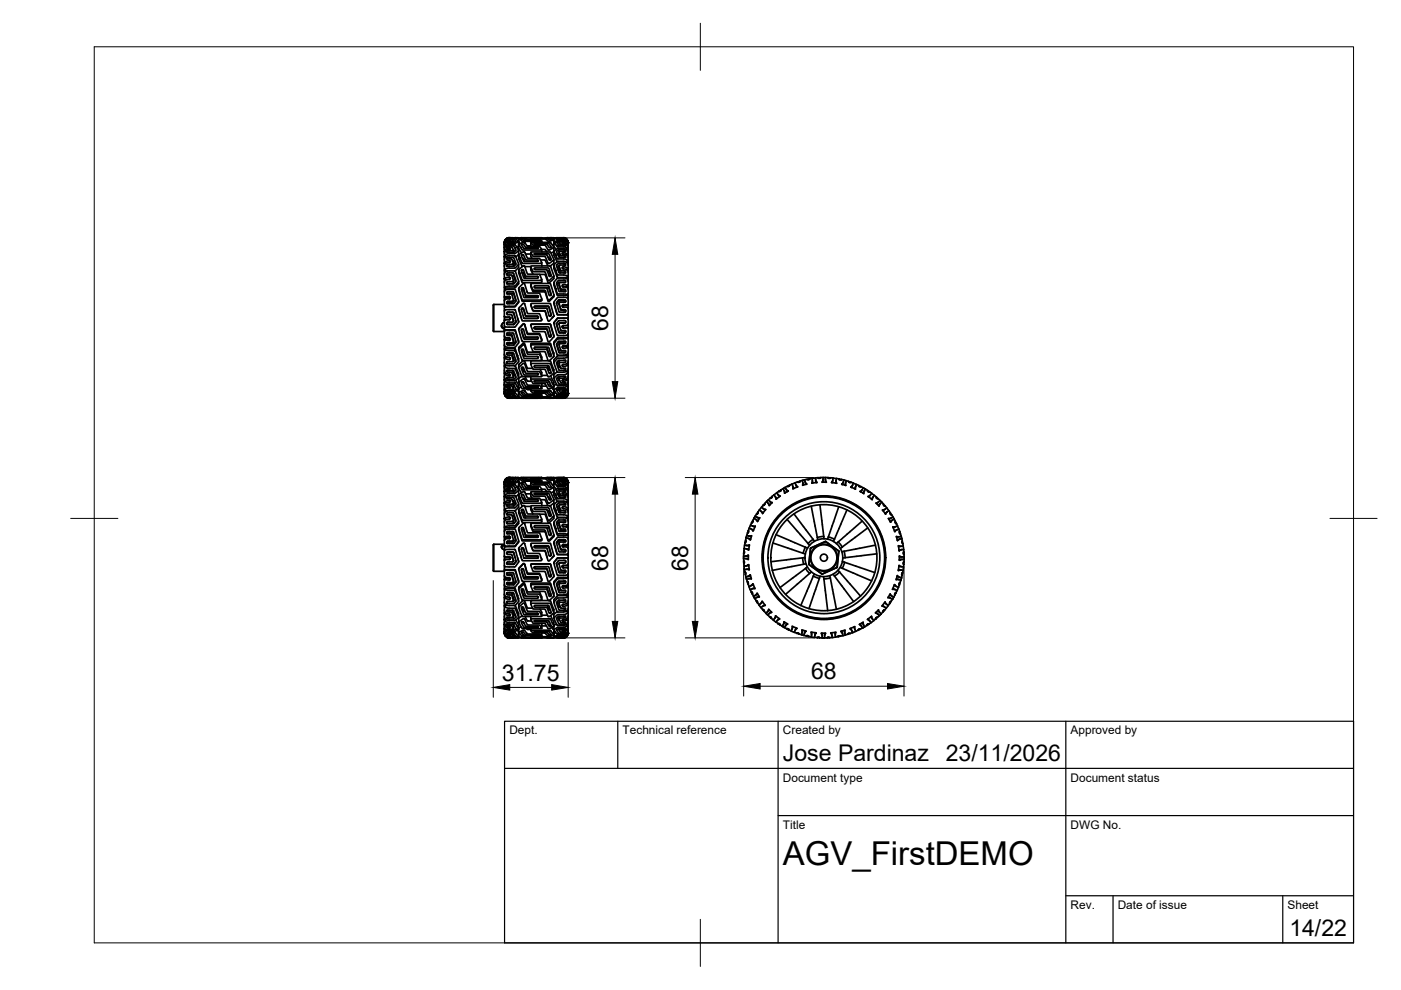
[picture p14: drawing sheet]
<svg xmlns="http://www.w3.org/2000/svg" width="297mm" height="210mm" viewBox="0 0 297 210" stroke-linecap="round" stroke-linejoin="round" font-family="sans-serif">
<defs><g id="words">
<text font-size="7" x="166" y="183.4">AGV_FirstDEMO</text>
<g font-size="4.9">
<text x="128.9" y="70.1" transform="rotate(-90 128.9 70.1)">68</text>
<text x="128.9" y="121" transform="rotate(-90 128.9 121)">68</text>
<text x="145.9" y="121" transform="rotate(-90 145.9 121)">68</text>
<text x="106.4" y="144.3">31.75</text>
<text x="172" y="144">68</text>
<text x="166" y="161.4">Jose Pardinaz</text>
<text x="200.5" y="161.4">23/11/2026</text>
<text x="273.4" y="198.6">14/22</text>
</g>
<g font-size="2.5">
<text x="108" y="155.7">Dept.</text>
<text x="132" y="155.7">Technical reference</text>
<text x="166" y="155.7">Created by</text>
<text x="227" y="155.7">Approved by</text>
<text x="166" y="165.7">Document type</text>
<text x="227" y="165.7">Document status</text>
<text x="166" y="175.7">Title</text>
<text x="227" y="175.7">DWG No.</text>
<text x="227" y="192.7">Rev.</text>
<text x="237" y="192.7">Date of issue</text>
<text x="273" y="192.7">Sheet</text>
</g>
</g></defs>
<!-- layer: Visible -->
<g fill="#000">
<circle cx="106.9" cy="51.4" r=".18"/>
<circle cx="109.1" cy="52.5" r=".18"/>
<circle cx="110" cy="51.4" r=".18"/>
<circle cx="110.2" cy="57.9" r=".18"/>
<circle cx="110.2" cy="54.7" r=".18"/>
<circle cx="110.3" cy="54.8" r=".18"/>
<circle cx="110.4" cy="52.5" r=".18"/>
<circle cx="110.6" cy="57.3" r=".18"/>
<circle cx="117.4" cy="51.4" r=".18"/>
<circle cx="117.6" cy="51.5" r=".18"/>
<circle cx="117.7" cy="53.9" r=".18"/>
<circle cx="117.7" cy="50.6" r=".18"/>
<circle cx="117.8" cy="54.1" r=".18"/>
<circle cx="117.8" cy="57.3" r=".18"/>
<circle cx="118" cy="52" r=".18"/>
<circle cx="120.5" cy="51.5" r=".18"/>
<circle cx="108.2" cy="67.4" r=".18"/>
<circle cx="108.8" cy="63.8" r=".18"/>
<circle cx="109.6" cy="75.4" r=".18"/>
<circle cx="109.6" cy="79" r=".18"/>
<circle cx="117.2" cy="78.5" r=".18"/>
<circle cx="117.2" cy="74.8" r=".18"/>
<circle cx="117.8" cy="61.2" r=".18"/>
<circle cx="119.2" cy="69.2" r=".18"/>
<circle cx="106.9" cy="83.4" r=".18"/>
<circle cx="109.4" cy="82.5" r=".18"/>
<circle cx="109.6" cy="81.9" r=".18"/>
<circle cx="116.2" cy="84.4" r=".18"/>
<circle cx="116.2" cy="81.6" r=".18"/>
<circle cx="116.9" cy="84.3" r=".18"/>
<circle cx="117.1" cy="81.3" r=".18"/>
<circle cx="117.1" cy="83.3" r=".18"/>
<circle cx="117.4" cy="83.4" r=".18"/>
<circle cx="120.5" cy="83.4" r=".18"/>
<circle cx="106.9" cy="102.2" r=".18"/>
<circle cx="108.2" cy="118.2" r=".18"/>
<circle cx="108.8" cy="114.6" r=".18"/>
<circle cx="109.1" cy="103.4" r=".18"/>
<circle cx="110" cy="102.3" r=".18"/>
<circle cx="110.2" cy="108.8" r=".18"/>
<circle cx="110.2" cy="105.5" r=".18"/>
<circle cx="110.3" cy="105.6" r=".18"/>
<circle cx="110.4" cy="103.3" r=".18"/>
<circle cx="110.6" cy="108.2" r=".18"/>
<circle cx="117.4" cy="102.2" r=".18"/>
<circle cx="117.4" cy="102.3" r=".18"/>
<circle cx="117.6" cy="102.3" r=".18"/>
<circle cx="117.7" cy="104.7" r=".18"/>
<circle cx="117.7" cy="101.4" r=".18"/>
<circle cx="117.8" cy="105" r=".18"/>
<circle cx="117.8" cy="108.2" r=".18"/>
<circle cx="117.8" cy="112.1" r=".18"/>
<circle cx="118" cy="102.9" r=".18"/>
<circle cx="120.5" cy="102.3" r=".18"/>
<circle cx="106.9" cy="134.3" r=".18"/>
<circle cx="109.4" cy="133.4" r=".18"/>
<circle cx="109.6" cy="129.9" r=".18"/>
<circle cx="109.6" cy="126.3" r=".18"/>
<circle cx="109.6" cy="132.7" r=".18"/>
<circle cx="116.2" cy="135.2" r=".18"/>
<circle cx="116.2" cy="132.4" r=".18"/>
<circle cx="116.9" cy="135.1" r=".18"/>
<circle cx="117.1" cy="132.1" r=".18"/>
<circle cx="117.1" cy="134.2" r=".18"/>
<circle cx="117.2" cy="125.6" r=".18"/>
<circle cx="117.2" cy="129.3" r=".18"/>
<circle cx="117.4" cy="134.3" r=".18"/>
<circle cx="119.2" cy="120" r=".18"/>
<circle cx="120.5" cy="134.3" r=".18"/>
</g>
<g fill="none" stroke="#000" stroke-width=".36">
<path d="M106.9 55.1l.1-.6h.1l-.1 .4-.1 1 .2-.3M106.9 51.4h.1M107 51.5l-.1 .1M107 51.9l-.1 .2M107 52.5l-.1 .4M107 53.5l-.1-.1v.4M107.1 56l-.2-.1v.6M107.1 50.9l-.2 .5M107.1 51l-.2 .9 .2-.6M107.1 51.5l-.2 1 .2-.5M107.1 52.3l-.2 1.1 .2-.4M107.1 53.2l-.1 .5-.1 .8 .2-.4"/>
<path d="M107.1 55.9l-.2 .5v.9l.2-.2M107.1 57.7l-.2 .5v.9l.2-.1M107.1 59.4l-.2 .5v1l.2-.1M107.2 51l.5-.3 1.4-.1a.93 .93 0 0 1 .9 .6l-.8 .4h-1.5l-.5 .4M107.2 52.2l.5-.3h1.6l.7 1.3-.9 .6a2.1 2.1 0 0 0-1.9 .3M107.2 54.5a2.14 2.14 0 0 1 1.9-.3l.2 .1 .7 1.7-.9 .8a2.44 2.44 0 0 0-1.9 .3M107.5 59.3h-.5l-.1-.2v.8M107.6 57.5h-.6l-.1-.2v.9M107.7 52.4h-.3l.3-.3h1.2l.5 1-.5 .4M107.7 54.9h-.3l.2-.3h1.3l.5 1.4-.5 .4M107.7 56.1l-.3 .3h.6M107.7 58.3l-.3-.1 .2-.3h1.2l.6 1.6-.5 .7h-1.2"/>
<path d="M107.7 59.7l-.3 .2 .1 .2 .2 .1M107.7 54.9h.8l.4 1-.2 .1-1 .1M107.7 58.3h.7l.1 .1M107.9 52.4h.6l.4 .6-.2 .2h-1l-.3 .2 .1 .1 .5-.1M107.9 57.4l1.4 .1 .7 2.2-.8 .9-2 .2M107.9 50.4h1M107.9 58.8h.1M107.9 59.2h.1M107.9 56.4h1M107.9 55.3h.1M107.9 55.6h.1M107.9 53.5h1"/>
<path d="M107.9 52.6h.1M107.9 52.9h.1M107.9 50.9h.1M107.9 51.1h.1M108 50.4l-.8 .4M108 50.4l-.6 .2 2-.2h-.5M108 50.9l-.8 .4M108 51.1l-.8 .4M108 52.6l-.8 .3M108 52.3l-.3 .1M108 52.9l-.8 .3M108 55.3l-.8 .2"/>
<path d="M108 55.6l-.8 .3M108 58.8l-.8 .2M108 57.4l-.8 .3M108 59.2l-.8 .2M108 50.9l.2 .1M108 52.6l.2 .1M108 55.3l.2 .1-.2 .2M108 58.8l.2 .2M108 50.4h.1M108 50.4h.2M108.2 51h.1M108.2 50.4h.1"/>
<path d="M108.2 52.7h.1M108.2 51l-.2 .1M108.2 52.7l-.2 .2M108.2 59l-.2 .2M108.5 58.4l.3 1.2-1.1 .1M108.5 58.4l.4 .1 .4 1.2M108.6 55.3l.3 .1 .3 .7M108.7 50.4h.2M108.9 51.2l-.4-.4-1.1 .1 .4-.2h1.1l.5 .5-.5 .2M108.9 51.2l-1.2 .1-.3 .2 1.5-.1M108.9 59.5v.5l-.2 .1-1.2 .1M108.9 51.2v.2"/>
<path d="M108.9 55.9v.5M109.1 53.4l-.2-.4v.5M109.2 50.4h.8l-2.3 .2-.5 .3M110 52.2l-.4 .2M110 53.1v.9l-.7 .5M110 56l-.1 .8-.7 .7M110 59.7l-.1 .5-.8 .9h-2l-.2-.2v1M110 50.4v2.3l.6 .9M110 51.4h.1M110 51.6l.2 .1M110 54.1v.8l.8 1.6M110 57.9h.1"/>
<path d="M110 57.9l.8 2h3.9l.2-.2v-.4M110 50.6l1.1-.1 .7 .3h2.5l.6 .3-4.1 .1zM110 51.8l1.2-.4 .7 .9h2.4l.6 .6-4.1 .1zM110 54l.9-.6h.3l.6 1.3 2.6 .1 .5 .9-4.1 .1zM110 57.3v.6M110 57.2l.9-.8h.3l.6 1.7 2.6 .1 .5 1.1-4.1 .2zM110.5 50.4h4.4h-4.5l-.4 .1M110.6 57.3l.4-.1 .5 1.4h2.5l.1 .3-3 .1zM110.6 50.6h.4l.5 .3h2.6M110.6 50.6l.6 .4 2.9-.1M110.7 57.8h.3l.4 1.2M110.7 51.8l.1-.1a.76 .76 0 0 1 .6 .7l2.7 .2"/>
<path d="M110.7 51.7l-.2 .2 .6 .8h2.9l.1-.1M110.8 54.8h.2l.3 .6M111.3 56.5h1.2M111.4 53.9h1.1M111.7 52.1h.8M112.5 53.5v.9l.3 .4M112.5 56.6v.6l.5 .9M112.5 50.5h4.3l.6 .4-1.2 .3-.6-.5h-2.5zM112.5 51.4h4.2l.7 1.1-1.1 .5-.8-1h-2.4zM112.5 50.5v.3M112.5 51.5v.8M112.6 53.5l4.1-.1 .7 1.7-1.1 .8-.7-1.5-2.5-.1z"/>
<path d="M112.6 56.4h4.1l.7 2.1-1.1 1-.7-1.8-2.5-.1-.6-1zM113.3 53.9l.1 .1h2.5l.5 1.1h.3M113.3 50.5h.1M113.3 50.6l3-.1 .6 .3-.1 .1M113.3 53.9l.1-.2h2.8l.4 .5 .2 .8M113.3 50.6h2.7l.4 .3h.3M114.1 50.9h.1M114.1 55.2l-2.6-.1-.5-1.1-.5 .1 .6 1.3h2.9l.1-.1M114.1 55.2h.1M114.1 52.6h.1M114.1 58.7h.1M114.4 58.2h1.1l.8 1.8 1.1-.9v-.6"/>
<path d="M114.6 55.1l1 .1 .5 1.2M114.9 56.4h.1M114.9 53.4v-.5h.6l.4 .5M114.9 50.4v.1M114.9 51.1v.3M114.9 55.7v.7M115.6 50.5l1.8-.1v1.9l.5 .6M116 50.4h1.1M116 57.4l.4 .1 .4 1M116.2 54.5l.2 .1 .2 .6M116.8 52.5l.1-.1-.7-.8h-2.9l.1 .2h2.5l.5 .7h.3M116.8 58.5l.1-.2a2.26 2.26 0 0 0-.7-1.5h-2.8l-.1 .2 .2 .2h2.4l.5 1.3 .3 .1"/>
<path d="M116.8 55v.1M116.8 58.5h.1M117.4 59.9v.5l.7 2.1 2.2 .1 .2-.1v1M117.4 56.2v.7l.8 1.9 2 .1 .3-.2v.9M117.4 52.4v1.8l.7 1.3M117.4 51.9h-.3M117.4 53.3l-.6 .4M117.4 55v.8l-.8 .6M118.5 50.5h.2a1.39 1.39 0 0 1 1.6 .4l.2 .6-.3-.7M118.5 50.5l1.3 .2M118.5 50.4l-.5 .1 .5 .2 1.3 .1M118.5 54.2l.2 .4"/>
<path d="M118.5 54.2h.1M118.5 53.8l-.2 .1M118.5 56.3v.7l.4 .9M118.5 56.5l-.3 .3M118.5 50.5v.2M118.5 51.4v.7M118.5 53.4v.8M118.7 54.6h1.1M119.2 53.7l.9 .3 .3 .3 .1 1.2-.2-.3a2.28 2.28 0 0 0-2-.3l-.2-.1-.7-1.6 .9-.5h1.5l.6 .5 .1 1.1-.4-.6-.8-.1-.1 .1M119.2 50.5h.1M119.2 56.8v.1M119.2 51.6l.2 .1a.96 .96 0 0 1 1 .5l.1 .9-.4-.6-.6-.2"/>
<path d="M119.2 50.5l.3 .1M119.2 51.6l.1-.1a.86 .86 0 0 1 1 .4l.2 .5-.1-.9-.6-.5h-1.6l-.8 .3 .8 1 1.3 .1M119.5 59.4h-1l-.5 .6 .5 1.8h1M119.5 50.4l-2.1 .1 .8 .3 1.6 .1 .6 .4 .1 .5-.1-.6a1.09 1.09 0 0 0-1-.7h-.2M119.5 56.6l-.3 .2M119.5 50.4l.8 .4M119.5 50.4l.3 .1zM119.5 56.6l.6 .1 .4 .4v-1l-.3-.4a2.09 2.09 0 0 0-1.9-.3l-.9 .8 .7 2 .2 .1a2.92 2.92 0 0 1 2 .2l.2 .2-.1-1.3-1.2-.5M119.5 57.4h.3M119.5 59.4h.3M119.8 50.5l.2 .1-.2-.1M119.8 50.7l.2 .1h-.2"/>
<path d="M119.8 51.2l.2 .2-.2-.1M119.8 51.9l.2 .3-.2-.1M119.8 53l.2 .2-.2 .1M119.8 54.2l.2 .2-.1 .2h-.1M119.8 55.8l.2 .2v.2h-.2M119.8 57.5l.2 .1-.1 .3h-.1M119.8 59.4l.2 .2-.1 .3h-.1M119.8 51.2h-1.4l-.4 .1 .5 .8h1.3M119.8 51.3h-1.3l.4 .6h.9M119.8 53h-1.3l-.5 .3 .5 1.2 .2 .1M119.8 53.3h-1.3l.4 .9h.9M119.8 55.8h-1.3l-.5 .5 .6 1.5 1.2 .1"/>
<path d="M119.8 56.2l-1.3 .1 .4 1 .6 .1M119.8 59.9h-1.1l-.2 .1 .4 1.2 .9 .2M119.8 59.9h-1.3l-.4 .4M120.2 55.6l.3-.1v.8M120.2 57.2l.3-.1v.7M120.2 59.1l.3 .4v1.1l-.3-.1M120.3 59.1a3 3 0 0 0-2-.2l-.9 1 .7 2.3 .1 .1 2.2 .2v-1.4l-.3-.2-.7-.1-.2-.2M120.4 53.2l.1-.1v.6M120.4 54.4l.1-.1v.5M120.4 52.4l.1 .3M120.4 51.8l.1 .2M120.5 51.5v.1"/>
<path d="M104.7 64.6l-.1 .1v5.5l.1 .1M104.7 64.6v5.7M104.7 64.6h2.2M104.7 70.3h2.2M106.9 69.1v1l.2-.2 2.2 .1 .7 2.6M106.9 73.1v1l.2-.2 2.2 .1 .7 2v.6M106.9 76.8v.9l.2-.2h.4M106.9 71.2v.9l.2-.2 1.1-.1M106.9 78.5v.6l.2-.1M106.9 75.1v.8l.2-.2h.4M106.9 69.6l-.3-.1-.2-.4 .1-.4 .4-.4-.5 .4-.1 .5 .3 .4 .3 .1M107.1 79.4l-.2-.3 .1 .9 .1 .4-.1 .1-.1-.7"/>
<path d="M107.1 61.5l-.2 .4v1l.2 .1M107.1 63.5l-.2 .3v1.1l.2 .1M107.1 65.7l-.2 .2 .1 1.3h.9M107.1 70l-.2 .1v1.1l.2 .4M107.1 72l-.2 .1v1l.2 .4M107.1 74.2l-.2-.1v1l.2 .5M107.1 76l-.2-.1v.9l.2 .5M107.1 77.9l-.2-.2 .1 .9 .1 .4M107.2 71.5l.8 .1M107.2 70l2 .1 .8 2.5-.9 1.1-1.9-.2M107.2 72l.8 .2M107.2 75.6l.8 .2"/>
<path d="M107.2 74.2l.8 .1M107.2 76l.8 .2M107.2 79l.8 .3M107.2 77.9a2.53 2.53 0 0 0 1.9 .2l.2 .1 .7 1.8-.9 .7a2.1 2.1 0 0 1-1.9-.3M107.2 79.4l.8 .3M107.2 61.5l2-.1 .8 2.4-.8 1.1-2 .1M107.2 65.7h2l.8 2.6-.8 1.1-2-.1M107.4 66.5l.2-.3 1.2 .1 .4 1.1M107.4 70.8l.2 .1 .9 .1 .4 1.5M107.5 70.7l1.2-.1 .2 .1 .5 1.8-.4 .6h-1.5l.1-.4h1.1l.2-.3-.4-1.2-1-.1zM107.5 62.3l1.4-.1 .5 1.6M107.5 74.8l1 .1 .4 1v.6"/>
<path d="M107.7 66.2l-.3 .2 .1 .2 .9 .1 .5 1.3M107.7 68.3l-.3 .2 .1 .2 .2 .1M107.7 74.8h-.2v.4l.5 .1M107.7 68.8h.3M107.7 74.8h1.1l.6 1.7-.5 .6h-1.2M107.7 78.9h.7l.5 1-.1 .1h-1.1M107.9 67.8l-.9 .1-.1 1.2 .2 .2M107.9 74.4l1.4 .1 .7 2.2-.9 .8a2.61 2.61 0 0 1-1.9-.2M107.9 78.5l.9 .1 .6 1.4-.5 .4h-1.3l-.2-.3 .3-.1M107.9 66.2l1 .1 .5 1.8M107.9 75.3l.6 .1 .4 1.1-.2 .2h-.8M107.9 79.3h.1"/>
<path d="M107.9 79.7h.1M107.9 75.8h.1M107.9 76.2h.1M107.9 71.6h.1M107.9 72.2h.1M107.9 67.2h.1M107.9 67.8h.1M107.9 62.9h.1M107.9 63.4h.1M108 76.7h-.5l-.1 .2 .3 .2M108 78.5h-.5v.3l.2 .1M108 61.8l-.4 .1-.2 .3 1.1 .2 .4 1.3-.2 .2h-1.1l-.1 .4 1.4 .1 .5-.6-.5-1.9-1-.1"/>
<path d="M108 62.8l-.8 .1M108 63.3l-.8 .1M108 66.2h-.3M108 62.9l.2 .2-.2 .3M108 67.3h-.9l-.2-.3v1l.2-.3h1l.1-.1M108 71.6l.2 .3-.2 .3M108 75.8l.2 .2-.2 .2M108 79.3l.2 .2M108 67.2l.2 .2zM108.2 63.3l-.2-.2h-.9l-.2-.2v.9M108.2 67.4v.3l-.2 .1M108.2 63.2v.1"/>
<path d="M108.2 79.5l-.2 .2M108.6 78.5l.3 .7v.7M108.7 67.4l.2 .6M108.9 68l-.2 .3h-1M108.9 68v.1M108.9 63.7l-.2 .4h-1.1l-.2 .2M109.2 77.5l.8 1.7v.8M109.2 79.4l-.3 .2M109.3 76.2l-.4 .4M109.4 72.3l-.5 .5-1.4-.1M109.4 68.1l-.4 .7h-1.1M109.4 68.1l-.5 .6h-1.3l-.2-.1"/>
<path d="M109.7 67.4l.3 .9M110 63.8l-.1 .3-.7 1h-2.1l-.2-.2v1M110 61.1v.5l.8 2.2 3.9 .1 .2-.5M110 65.4l.5 2M110 69.9v-.3l.7-.7 .3-.3 .2 .1 .7 2 2.5 .1 .5 1.4M110 74.2v-.5l1.1-1 .7 1.9 2.6 .1 .5 1v.6M110 77.9l.9-.8 .3-.1 .6 1.7 2.6 .1 .5 1-4.1 .1zM110.2 61.8l-.2-.8 .9-.9h.2l.6 1.7M110.2 61.8l.6 1.8h3.9l.2-.1-.6-1.4h-2.4l-.1-.1M110.6 69.9l.5 1.7h3M110.6 65.5l.1-.1 .3 .1 .5 1.5h2.4l.2 .2M110.6 69.9l.4-.1 .5 1.6 2.5 .1 .1 .3-3 .1-.6-1.8 .1-.2"/>
<path d="M110.6 61.5l.1-.1 .3 .1 .5 1.4 2.6 .1M110.6 61.1l.1-.1 .3 .1 .5 1.5h2.5l.1 .4-3 .1-.6-1.8 .1-.2M110.6 65.6l-.1 .1M110.7 77.9l-.1 .1M110.7 74.1h-.1M110.7 79.8l-.7 .4v.9M110.7 74.1h.3l.5 1.5h2.4l.2 .3-.1 .1h-2.9l-.5-1.8 .4 1.2 .4 .1M110.7 77.9h.3l.5 1.3h2.4l.2 .2-3 .1-.6-1.4 .1-.1M110.7 77.9l.4 .9h.2M110.9 64.3l.3 .1 .6 2.1h2.5l.5 1.4-4.1 .1-.7-2.6zM110.9 68.8h.3l.7 2.1h2.4l.5 1.4-4.1 .1-.7-2.6zM110.9 73.1l.3 .1 .7 1.9h2.4l.5 1.3h-4.1l-.7-2.3z"/>
<path d="M111 76.4l-1 .9v.7M111.1 67.4h3M111.1 76.4l.7 1.7h1.1M111.3 79.9l.5 .9h.9M111.8 61.8v.2M112.5 60.3v.5l.6 1.1h2.4l.8 2h.2l.9-1v-.4M112.5 64.6l.6 1.3 2.4 .1 .5 1.4M112.5 69l.2-.3h3.9l.8 2.6M112.5 73.3l.2-.5h3.9l.8 2.2v.5M112.5 79.9v.6M112.6 64.4h4.1l.7 2.6-.9 1.1h-.2l-.7-2.2h-2.5zM112.6 73.2l4-.1 .8 2.4-1.1 1-.7-1.9-2.5-.1z"/>
<path d="M112.6 77.1h4.1l.7 2-1.1 .8-.7-1.6h-2.5zM112.6 68.8h4.1l.7 2.6-.9 1h-.3l-.6-2-2.5-.1-.6-1.2zM113.3 69.4v.1M113.3 77.7l.1-.2h2.9l.6 1.4-.2 .2M113.3 65.1l.1-.1h2.8l.7 1.8M113.3 65.1l.1-.2h2.8l.6 2M113.3 69.6l.1-.3h2.9l.6 1.8-.2 .3M113.3 69.6h.1M113.3 69.4l.1 .2 2.5 .1 .5 1.5h.3M113.3 65.1l.1 .2 2.5 .1 .5 1.5 .1 .2 .2-.1M113.3 69.6l.2 .2h2.4l.5 1.6h.3M113.3 77.8l2.6 .1 .5 1.2 .3 .1"/>
<path d="M113.4 73.6l2.5 .1 .5 1.3 .3 .1M113.4 61h2.8l.6 1.5M114.1 67.2l-.2-.2h-2.4l-.5-1.6-.3-.1-.1 .2 .5 2h2.9l.1-.3M114.1 67.2h.1M114.1 67.2v.1M114.5 78.3l.4 .7v.7M114.7 67.4l.2 .4M114.9 67.7h.1M114.9 79.6h1.2M116 77.5l.4 .9 .3 .1M116.3 76.5h-3.6l-.2 .1v.6M116.4 76.5l.4 .1 .6 1.8v.7"/>
<path d="M116.7 79.7l.7 1.3v1.7M116.7 75.6l-.3-.1-.5-1.4h-2.4l-.2-.2v-.2l2.9-.1 .7 1.7-.2 .3M116.8 75.1h.1M116.8 62.5l-.5-1.9-3 .1 .1 .3h2.5l.5 1.6h.3M116.8 66.9l-.1 .1M116.8 62.5l-.1 .1M116.8 71.1v.1M117.2 61.8l.2 .8-1.1 1.1-.7-2.1-2.5-.1-.6-1.3 .2-.1h3.9l.2 .2 .4 1.5M117.4 64.1l.8 2.6 2.1 .1 .2-.2v1l-.2-.1h-2.1l-.8 1.1M117.4 66.9l-.3 .5M117.4 66.9h.1M118 68.6v.1"/>
<path d="M118 68.7l.5 1.7h1.3l.2-.2M118 72.9l.6 1.5h1.3M118.1 76.8l.4 1 .3 .1M118.1 78.8l-.6 .6-.1 .8M118.5 79.8l-.5 .5 .5 1.1h1.3M118.5 60.6l.4 1.1 1 .1M118.5 60.5v.1M118.5 64.3l.4 1.4 .9 .1 .2 .1M118.5 77v-.6l-.5 .6 .5 1.5h1M118.5 60.1v.4M118.5 79.8v.5M119.2 69.3v.1"/>
<path d="M119.2 69.2v.1M119.2 64.9l.2-.3h1.1l-.1-1.3-.6-.3-1.6 .1-.8 1 .8 2.6h2.2l.1-1.3-.3-.2M119.2 64.9l.2-.1h.9l.2-.2v.9M119.2 64.9v.1M119.2 65l.3 .1M119.2 73.7l.3 .2M119.3 60.8h1l.2-.2v.8M119.5 68h-1l-.5 .7 .5 1.8 1.3 .1M119.5 60.4h-.3v.2M119.5 72.9l-1 .1 .4 1.2 .6 .2M119.5 71.9h-1.3l-.8 .9 .8 2.4 1.3 .1M119.5 60.3l.8 .2"/>
<path d="M119.5 61.8h.3M119.5 65.1l.8 .1M119.5 66.2h.3M119.5 73.8l1-.1-.1 1.3a.77 .77 0 0 1-.9 .3M119.8 61.4l.2 .1-.1 .3h-.1M119.8 63.6l.2 .1-.1 .3-.1 .1M119.8 65.7l.2 .1-.1 .3-.1 .1M119.8 68l.2 .1-.2 .4M119.8 70.1l.2 .1-.2 .4M119.8 72.3l.2 .2-.2 .3M119.8 74.3l.2 .1-.2 .4M119.8 76.4h.2l-.2 .4"/>
<path d="M119.8 78.1l.2 .1-.2 .3M119.8 79.8h.2l-.2 .4M119.8 68h-.3M119.8 68.5h-1.1l-.2 .1 .4 1.4 .9 .1M119.8 72.3l-1.3 .1-.5 .6a2.87 2.87 0 0 0 .7 1.8h1.1M119.8 72.8h-.3M119.8 74.3h-.3M119.8 76.4h-1.3M119.8 76.8l-1.3 .2 .5 1.1h.8M119.8 78.5h-.3M119.8 79.8h-1.3M119.8 63.6h-1.3l-.5 .6 .5 1.9 1 .1"/>
<path d="M119.8 64.1h-1.1l-.2 .1 .4 1.4 .9 .1M119.9 72.4l-1.3 .2-.1 .5M120 63.9l-.2-.1h-1.3l-.5 .5M120 68.2l-.2 .2h-1.1l-.2 .3M120.2 69l.3-.2-.1-1.3h-2.2l-.8 1 .8 2.6h1.6l.6-.2v-1.3h-1l-.2-.2M120.2 71.7l.3 .1v1.1l-.3 .3M120.3 69h-1l-.1 .3M120.3 71.7l-.8 .1M120.3 73.2l-1 .2-.1 .3M120.3 77l-1.1 .4 .2 .3 .7-.1 .4-.3v.9l-.2 .4a2.54 2.54 0 0 1-2 .3l-.2-.1-.7-1.9 .9-1a3 3 0 0 0 1.9-.2l.3-.1v1l-.3 .5M120.5 78.1v.8l-.4-.1M120.5 74.7v.9l-.1-.1h-2.2l-.7 .7-.1 .7"/>
<path d="M120.5 70.7v1.1l-.2-.2h-2l-.3 .3a.99 .99 0 0 0-.6 1M120.5 68.7v.9l-.2-.2h-.9l-.2-.1M120.5 72.8v.9l-.2-.2-1-.1M120.5 76.5v.8l-.3-.2M120.5 79.6v.6l-.1-.1M106.9 82l.1 .4M106.9 83.2l.1 .1M106.9 82.8l.1 .2M106.9 81.1l.1 .4M106.9 83.4h.1M107.1 80.8l-.2-.3 .1 .8 .1 .4M107.1 82l-.2-.5 .2 1.1"/>
<path d="M107.1 82.9l-.2-.5 .2 1M107.1 83.5l-.2-.5 .2 .9M107.1 83.9l-.2-.6 .2 .7M107.2 81.7l.8 .3M107.2 80.9a2.06 2.06 0 0 0 1.9 .3l.2 .1 .6 1.3-.8 .4h-1.2l-.7-.4M107.2 82l.8 .3M107.2 83.4l.8 .4M107.2 82.9l.5 .4h1.6l.7 .7-.7 .2h-1.4l-.7-.4M107.2 83.5l.8 .4M107.2 84l.8 .4M107.4 83.4l1.5 .1 .5 .5-.4 .2-1.4-.1-.2-.1h1.5l-.4-.3-.9-.1zM107.4 84.3l.6 .1z"/>
<path d="M107.9 84.4h1.8M107.9 84.4h.1M107.9 83.8h.1M107.9 83.9h.1M107.9 82.1h.1M107.9 82.3h.1M108 81.8l-.5-.1-.1-.2h1.4l.6 1-.4 .3-1.5-.1v-.2h1.4l-.4-.7h-.6M108 82.1h.2M108 83.8l.2 .1h-.2M108 84.4h.7M108.2 84.4h.1M108.2 83.8v.1"/>
<path d="M108.2 82.1v.1M108.2 82.2l-.2 .1M108.4 84.4h.5M108.8 81.5l.1 .1M108.9 81.6h.1M108.9 81.6v.9M108.9 83.5v.5M108.9 84.4h.1M109 81.9h-.1M109.1 81.8l-.1 .1M109.4 80.6l.6 1v2.8l-2.3-.1-.5-.4M109.6 82.8l.4 .3"/>
<path d="M110 83.4h.1M110 83.2l1-.4a.66 .66 0 0 1 .6 .6l.3 .2h2.4l.6 .3-4.1 .1a1.02 1.02 0 0 1-.8-.8zM110 81l1.1-.7 .7 1.3 2.5 .1 .6 .7h-4.2zM110 83.3h.1M110.5 82.1l-.5 .2M110.6 84.3l3.5 .1M110.6 81.1l.4-.1 .5 1h2.5l.1 .1-3 .1-.6-1 .1-.1M110.6 83.2l.1 .3 .5 .4 2.9-.1M110.6 84.3l.3 .1h3.2M110.7 83.2h-.1M110.7 83.2h.3l.6 .5 2.5 .1M110.9 81l.2 .3"/>
<path d="M111.7 82.4l.1 .2h.7M112.5 84.2h4.2l.7 .2h-4.3zM112.5 82.4v.5M112.5 84v.2M112.6 82.8h4l.8 .9-1.2 .3-.6-.6h-2.6zM112.6 80.4h4l.8 1.5-1.1 .6-.7-1.2h-2.6zM113.3 80.9h.1M113.3 80.9l.1-.2h2.8l.7 1.1-.1 .1M113.3 80.9l2.6 .1 .5 .9h.3M114.1 84.4h.6M114.1 83.8h.1M114.1 84.4h.1"/>
<path d="M114.7 81.3l.2 .2v.9M114.9 83.4v.5M114.9 81.9h1M115.6 84.4h-3.8l-.6-.3-1.2 .2 1.1 .1M116.2 80.7l.3 .4M116.7 83.7h-.3l-.5-.5h-2.5l-.1-.1 2.9-.1 .7 .6-.2 .1M116.7 84.4l-3.4-.1 3.1-.1 .5 .2h-.2M116.9 82.2l.5 .5v1.7M117.7 83.1h-.3M118 81.4l-.6 .4M118.2 80l.5 .7M118.4 82.4l.1 .1"/>
<path d="M118.5 82.4l-.5 .3 .5 .8 1.3-.1M118.5 84l-.5 .1 .7 .3M118.5 82.4v.4M118.5 84v.1M118.5 82.4h1M119.2 80.7v.1M119.2 80.8l.3 .1M119.5 82.7l-1 .1 .4 .5h.9M119.5 82.9l-.3 .1M119.8 81.1l.2 .1-.2 .2M119.8 82.4h.2l-.2 .2M119.8 83.3l.2-.1-.2 .2"/>
<path d="M119.8 83.9h.2l-.2 .1M119.8 84.3l.2-.1-.2 .1M119.8 80.1l-1.3 .2 .4 .9h.9M119.8 82.4h-.3M119.8 82.6h-.3M119.8 83.9l-1.3 .1M119.8 84l-1.3 .1 .5 .2h.8M119.8 84.3l-.3 .1M120.2 80.2l.3-.5v-.8l-.3 .3a2.24 2.24 0 0 1-1.9 .3l-.9 .7 .4 .8 .4 .8h1.3M120.2 80.6l.3-.4v.7l-.3 .5M120.2 82.5l.3-.5v-.6l-.2 .4-.5 .3-1.6 .1-.8 .4 .7 1h1.4l.8-.3 .2-1.1-.4 .7-.9 .2M120.2 83.5l.3-.6-.2 .8-.5 .4-.6 .2"/>
<path d="M120.2 84l.3-.7-.3 .6a.77 .77 0 0 1-.9 .4h-.1M120.3 80.2l-1.1 .5M120.3 80.5l-.8 .3M120.3 81.4l-.8 .4M120.3 82.5l-.8 .4M120.3 83.4l-.5 .4-1.6 .1-.8 .2 .7 .3h1.4M120.3 84l-.8 .4M120.3 84l-.8 .4h-2.1M120.5 82.6l-.1 .3M120.5 80.8v.6l-.1-.1M120.5 83.4l-.3 .6M120.5 81.9l-.1 .3"/>
<path d="M120.5 83.2l-.1 .1M120.5 83.4h.1M104.7 115.4l-.1 .1v5.5l.1 .1M104.7 115.4v5.7M104.7 115.4h2.2M106.9 119.9v1.1l.2-.2 2.2 .1 .7 2.6M106.9 115.5l-.4 .1-.2 .3 .1 .3 .5 .4M106.9 115.7l-.5 .2 .2 .5M106.9 102.2v.1M107 102.4l-.1 .1M107 102.7l-.1 .2M107 103.3l-.1 .4"/>
<path d="M107 104.3l-.1-.1v.5M107.1 105.4l-.2-.1v.7M107.1 106.8l-.2-.1v.6M107.1 101.8l-.2 .4M107.1 101.9l-.2 .8 .2-.5M107.1 102.3l-.2 1 .2-.5M107.1 103.1l-.2 1.1 .2-.4M107.1 104l-.1 .5-.1 .8 .2-.4M107.1 105.4l-.1 .4-.1 .9 .2-.3M107.1 106.8l-.2 .5v.9l.2-.3M107.1 108.5l-.2 .5v1l.2-.2M107.1 110.3l-.2 .4v1h.2"/>
<path d="M107.1 112.3l-.2 .4v1.1h.2M107.1 114.3l-.2 .3v1.1l.2 .1M107.1 116.5l-.2 .3 .1 1.2 .9 .1M107.2 101.9l.5-.4h1.4a.93 .93 0 0 1 .9 .6l-.8 .3-1.5 .1-.5 .3M107.2 103.1l.5-.3h1.6l.7 1.2-.9 .6a2.1 2.1 0 0 0-1.9 .3M107.2 105.4a2.14 2.14 0 0 1 1.9-.4l.2 .1 .7 1.8-.8 .8h-1.3M107.2 112.3l2-.1 .8 2.4-.8 1.2h-2M107.2 116.5h2l.8 2.7-.8 1h-2M107.4 101.7l.4-.1h1.1l.5 .5-.4 .1-1.6 .1 .4-.2 1.1-.1-.4-.3zM107.4 117.3l.2-.2h1.2l.4 1.2M107.5 113.1h1.4l.5 1.6M107.5 110.1h-.5l-.1-.1v.7"/>
<path d="M107.6 108.3h-.6l-.1-.1v.8M107.7 103.2h-.3l.3-.2h1.2l.5 .9-.5 .4M107.7 113.2l-.3-.1 .2-.4h1.2l.6 1.8-.5 .7h-1.3l-.2-.3 .3-.2M107.7 117l-.3 .2 .1 .3 .9 .1 .5 1.3M107.7 103.2h.8l.4 .7-.2 .1h-1l-.3 .2 .1 .1h.5M107.7 113.2h.8l.4 1.3-.2 .2h-1M107.7 119.6h.3M107.9 108.3h1.4l.7 2.2-.8 1-2 .2M107.9 118.6l-.9 .1-.1 1.2 .2 .3M107.9 105.4l1 .1 .5 1.3-.5 .5M107.9 117l1 .1 .5 2M107.9 118.1h.1"/>
<path d="M107.9 118.6h.1M107.9 113.7h.1M107.9 114.2h.1M107.9 109.6h.1M107.9 110.1h.1M107.9 106.1h.1M107.9 106.5h.1M107.9 104.3h1M107.9 103.5h.1M107.9 103.7h.1M107.9 101.8h.1M107.9 101.9h.1"/>
<path d="M108 101.2l-.8 .4M108 101.3l-.6 .1 2-.1h-.5M108 101.3l-.8 .4M108 101.8l-.8 .4M108 101.9l-.8 .4M108 103.4l-.8 .4M108 103.7l-.8 .4M108 106.1l-.8 .3M108 105.4l-.5 .1v.3h1l.4 .9M108 107.7l-.8 .2M108 106.9h-.5l-.1 .3 1.5 .1M108 106.5l-.8 .3"/>
<path d="M108 109.6l-.8 .2M108 108.3l-.8 .2M108 110.5l-.5 .2-.1 .2 .3 .1M108 110.1l-.8 .2M108 113.7l-.8 .1M108 114.2l-.8 .1M108 117h-.3M108 101.8h.2M108 103.5l.2 .1M108 106.1l.2 .2-.2 .2M108 109.6l.2 .2-.2 .3M108 113.7l.2 .2-.2 .3"/>
<path d="M108 118.1h-.9l-.2-.2v.9l.2-.2h1l.1-.2M108 101.3h.1M108 101.3h.2M108 118.1l.2 .1zM108.2 101.3h.7M108.2 118.2v.1M108.2 118.2v.3l-.2 .1M108.2 101.8h.1M108.2 101.3h.1M108.2 114.1l-.2-.1h-.9l-.2-.2v.8M108.2 101.8l-.2 .1M108.2 103.6l-.2 .1"/>
<path d="M108.5 109.3l-.1-.2-.8 .1-.2-.3 .3-.2h1.1l.6 1.8-.5 .5h-1.2M108.5 109.3l.4 1.1-.2 .1h-.8M108.5 109.3l.4 .1 .4 1.2M108.6 106.1l.3 .1 .3 .8M108.7 101.3h.2M108.7 118.3l.2 .6M108.9 118.9l-.2 .2-1.2 .1-.1 .3 .3 .2M108.9 106.7l-.2 .2h-.8M108.9 110.4v.4l-.2 .2h-1.2M108.9 114.5l-.2 .4h-1.1l-.2 .2M108.9 101.3h.1M108.9 102v.2"/>
<path d="M108.9 106.7v.6M108.9 118.9h.1M109.1 104.2l-.2-.3v.4M109.2 101.3h.8l-2.3 .1-.5 .4M109.4 119.1l-.5 .6h-1M109.4 119.1l-.5 .5h-1.3l-.2-.2M109.4 119v.1M109.7 118.3l.3 .8M110 103l-.4 .2M110 104v.9l-.7 .4M110 106.8l-.1 .8-.7 .7M110 110.5l-.1 .6-.8 .8h-2l-.2-.2v1"/>
<path d="M110 114.7l-.1 .3-.7 .9h-2.1l-.2-.2v1.1M110 101.3v2.3l.6 .9M110 102.2h.1M110 102.4l.2 .1M110 104.9v.8l.8 1.7M110 108.1v.6l.8 2.1h3.9l.2-.2v-.5M110 112v.4l.8 2.3h3.9l.2-.4M110 116.3l.5 2M110 101.4l1.1-.1 .7 .3h2.5l.6 .4h-4.1zM110 102.6l1.2-.4 .7 .9h2.4l.6 .7-4.1 .1zM110 104.9l.9-.7h.3l.6 1.4h2.6l.5 1-4.1 .1zM110 108l.9-.8h.3l.6 1.7 2.6 .1 .5 1.2-4.1 .1z"/>
<path d="M110.5 101.3h4.4h-4.5l-.4 .1M110.6 101.4h.4l.5 .3 2.6 .1M110.6 112l.1-.2 .3 .1 .5 1.6h2.5l.1 .2M110.6 112.3l.1-.1 .3 .1 .5 1.4 2.6 .2M110.6 108.1l.4-.1 .5 1.4 2.6 .1M110.6 102.6h.2a.76 .76 0 0 1 .6 .7l2.7 .1M110.6 116.4l-.1 .1M110.6 101.4l.6 .5 2.9-.1M110.6 102.7l.5 .9h2.9l.1-.2M110.6 104.9l.5 1.4h2.9l.1-.2M110.6 108.1l.5 1.7h2.9l.1-.2M110.6 112l-.1 .2 .6 1.7 2.9 .1 .1-.3"/>
<path d="M110.7 116.3l-.1 .1M110.7 108.6l.3 .1 .4 1.1M110.7 116.3l.3 .1 .5 1.5h2.4l.2 .1M110.7 104.9h.3l.5 1.1 2.6 .1M110.7 104.9h-.1M110.7 116.2l.3 .1 .5 1.6h2.4l.2 .4h-3l-.6-1.8zM110.8 105.6l.2 .1 .3 .6M110.9 110.9l.3 .1 .6 1.9 2.5 .1 .5 1.4h-4.1l-.7-2.5zM110.9 115.2h.3l.6 2.1h2.5l.5 1.5h-4.1l-.7-2.6zM110.9 119.6l.3 .1 .7 2 2.4 .1 .5 1.4h-4.1l-.7-2.6zM111.1 118.3h3M111.3 107.4h1.2v.7l.5 .9"/>
<path d="M111.4 104.7h1.1M111.7 103h.8M112.5 104.4v.8l.3 .4M112.5 111.1v.5l.6 1.1h2.4l.8 2h.2l.9-.9v-.4M112.5 115.4l.6 1.4h2.4l.5 1.5M112.5 119.8l.2-.3h3.9l.8 2.7M112.5 101.3h4.3l.6 .4-1.2 .3-.6-.5h-2.5zM112.5 101.3v.3M112.5 102.3v.8M112.6 102.3l4.1-.1 .7 1.1-1.1 .6-.8-1.1h-2.4zM112.6 104.3h4.1l.7 1.6-1.1 .8-.7-1.5h-2.5zM112.6 111h4.1l.7 2.5-.9 1h-.2l-.7-2.1h-2.5z"/>
<path d="M112.6 107.3h4.1l.7 2.1-1.1 1-.7-1.9-2.5-.1-.6-.9zM112.6 115.2h4.1l.7 2.7-.9 1h-.2l-.7-2.2h-2.5l-.6-1.2zM112.6 119.7l4.1-.1 .7 2.7-.9 1h-.3l-.6-2.1-2.5-.1-.6-1.2zM113.3 116l.1-.1h2.8l.7 1.7M113.3 111.7l.1-.3 2.9 .1 .5 1.9M113.3 116l.1-.3h2.8l.7 1.9-.2 .2M113.3 116l.1 .2h2.5l.5 1.6 .1 .1 .2-.1M113.3 111.7l.1 .2h2.5l.5 1.5 .3 .1M113.3 104.8l.1-.2h2.8l.4 .4 .2 .9M113.3 102.5l2.6 .1 .5 .7h.3M113.3 104.8l2.6 .1 .5 1 .3 .1M113.3 102.5l.1-.1h2.8l.7 .8-.1 .1"/>
<path d="M113.4 111.9l2.8-.1 .6 1.6M114.1 103.4h.1M114.1 101.8h.1M114.1 106v.1M114.1 118v.1M114.1 118.1h.1M114.4 109h1.1l.8 1.8 1.1-.9v-.6M114.6 106h1l.5 1.2M114.7 118.3l.2 .4M114.9 107.2h.1M114.9 118.6h.1M114.9 104.3v-.6h.6l.4 .6"/>
<path d="M114.9 101.3h.1M114.9 102v.2M114.9 106.5v.7M115.6 101.3h1.8v1.8l.5 .6M116 101.3h1.1M116 108.3h.4l.4 1M116.2 105.4h.2l.2 .6M116.8 101.7l-.5-.3h-3h2.7l.4 .3h.3M116.8 109.3l.1-.1a2.26 2.26 0 0 0-.7-1.6h-2.8l-.1 .2 .2 .2h2.4l.5 1.4h.3M116.8 113.4h-.1M116.8 101.7h.1M116.8 105.9h.1"/>
<path d="M117.4 115l.8 2.6h2.1l.2-.2v1.1l-.2-.2h-2.1l-.8 1.1M117.4 110.8v.4l.7 2.2 2.2 .1 .2-.2v1M117.4 107.1v.7l.8 1.8 2 .1 .3-.2v1M117.4 103.3v1.7l.7 1.4M117.4 102.7l-.3 .1M117.4 104.2l-.6 .3M117.4 105.9v.8l-.8 .5M117.4 117.8l-.3 .5M117.4 117.8h.1M118 119.5l.5 1.7 1.3 .1 .2-.2M118.5 101.3l1.3 .2M118.5 101.3h-.5l.5 .3h1.3"/>
<path d="M118.5 102.2l.4 .5 .9 .1M118.5 104.2v.9l.2 .3M118.5 104.7l-.2 .1M118.5 107.2v.7l.4 .8M118.5 107.3l-.3 .3M118.5 110.9v.5l.4 1.1 1 .1M118.5 115.1l.4 1.5h.9l.2 .2M118.5 101.3h1M118.5 101.3v.3M118.5 102.2v.7M118.7 105.4h.8M118.7 101.3h-.2"/>
<path d="M119.2 111.4l.2 .3h.7l.3 .2 .1 1.4h-.3M119.2 111.5v-.2l.3-.1 1 .2v-1l-.3-.4a2.63 2.63 0 0 0-1.9-.2l-.9 .9 .7 2.3 .1 .2 2.1 .1M119.2 115.7l.2-.1h.9l.2-.2v.9M119.2 115.7v.1M119.2 104.6l.9 .3 .3 .3 .1 1.2-.3-.4M119.2 115.8l.3 .2M119.2 104.6l.1-.2h.5l.4 .3 .3 .4-.1-1-.6-.5-1.5-.1-.9 .6 .7 1.6h.2a2.28 2.28 0 0 1 2 .3M119.3 111.6h1l.2-.2v.9M119.5 101.3h-2.1l.8 .4h1.6l.6 .5 .1 .4-.1-.6a.97 .97 0 0 0-1-.6h-.2M119.5 113.9h-1.3l-.8 1 .8 2.6 2.2 .1 .1-1.4-.3-.2M119.5 118.8h-1l-.5 .7 .5 1.9h1.3M119.5 101.3l-.3 .1"/>
<path d="M119.5 102.3l-.3 .1M119.5 103.8h-1l-.5 .4 .5 1.1 .2 .1M119.5 107.4l-.3 .1v.2M119.5 119.9l-.3 .2 .3 .3M119.5 101.3l.6 .2 .4 .8-.3-.6M119.5 101.2l.8 .4M119.5 101.3h.3M119.5 103.8h.3M119.5 105.4h.3M119.5 107.4l.8 .3M119.5 108.3h.3M119.5 113.9l.8 .1"/>
<path d="M119.5 115.9l.8 .1M119.5 117h.3M119.5 119.9l.9-.2v-1.4h-2.2l-.8 1 .8 2.6 1.6 .1 .6-.2v-1.4h-.9M119.8 101.3l.2 .1-.2-.1M119.8 101.5l.2 .2-.2-.1M119.8 102l.2 .2h-.2M119.8 102.8l.2 .2h-.2M119.8 103.9l.2 .1-.2 .2M119.8 105.1l.2 .2-.1 .1h-.1M119.8 106.7l.2 .1v.2l-.2 .1M119.8 108.3l.2 .2-.1 .2h-.1M119.8 110.3l.2 .1-.1 .3h-.1"/>
<path d="M119.8 112.2l.2 .2-.1 .2-.1 .1M119.8 114.4l.2 .2-.1 .2-.1 .1M119.8 116.5l.2 .2-.1 .2-.1 .1M119.8 118.8l.2 .2-.2 .4M119.8 118.8h-.3M119.8 119.3l-1.1 .1-.2 .1 .4 1.3 .6 .1M119.8 102h-1.4l-.4 .2 .5 .7 1.3 .1M119.8 102.2h-1.3M119.8 104.1l-1.3 .1 .4 .8 .9 .1M119.8 106.7l-1.3-.1-.5 .5 .6 1.6h1.2M119.8 107l-1.3 .1 .4 1.1 .6 .1M119.8 110.3h-1.3l-.5 .5 .5 1.8 1.3 .1"/>
<path d="M119.8 110.7h-1.1l-.2 .1 .4 1.3 .9 .1M119.8 114.4h-1.3l-.5 .6 .5 1.9 1 .1M119.8 114.9h-1.1l-.2 .2 .4 1.3 .9 .1M119.8 110.7h-1.3l-.4 .4M120 114.8l-.2-.2h-1.3l-.5 .6M120 119.1l-.2 .2h-1.1l-.2 .3M120.2 106.5l.3-.1v.7M120.2 108.1l.3-.2v.7M120.2 102.2l.3 1-.4-.7-.6-.2M120.2 107.7l.3 .2v-.9l-.3-.5a2.09 2.09 0 0 0-1.9-.3l-.9 .8 .7 2 .2 .1a2.92 2.92 0 0 1 2 .3l.2 .1-.1-1.3-1.2-.5M120.2 114l.3 .3v1.1h-1.1l-.2 .3M120.3 102.2l-.8-.4h-1.3l-.8 .3 .8 1.1h1.6l.5 .3 .2 .5-.1-.9a.93 .93 0 0 0-1-.6h-.2"/>
<path d="M120.4 104.1l.1-.1v.5M120.4 105.2l.1-.1v.5M120.4 103.2l.1 .3M120.4 102.6l.1 .3M120.5 119.6v.9l-.2-.2h-.9l-.2-.3M120.5 102.3v.1M157.7 118.2v.1M157.7 118.4v.5M157.7 117.4v.5M157.7 119.5l.1 .5M157.8 116.3l-.1 .5M157.8 119.2l-.1-.2v.5l.1-.2"/>
<path d="M157.8 119.2v.1M157.8 117.1l-.1-.2v.5l.1-.2M157.8 117v.2M158 115l-.1 .6M158.1 117.9h-.5v.3M158.1 117.9h.6M158.1 114.5v.4l-.2 .2zM158.1 120h-.3M158.2 116.4h.5M158.2 114l-.1 .5M158.2 113.9v.1l.9 .5M158.3 115.6l.6 .2"/>
<path d="M158.5 113l-.2 .5M158.6 114.1l.6 .2M158.6 118.4h-.5M158.7 117.7l-.6 .2M158.7 117.7v.9l-1.1-.2v-.1M158.7 113.6h.6l-.2 .9M158.7 112.7l-.1-.2-.1 .5M158.7 113.6l-.4-.1-.1 .4M158.7 113.6l.6 .2M158.7 112.7l-.2 .3M158.7 119.7l-.6 .3M158.7 119.7l.2 1.1-1.1-.1"/>
<path d="M158.7 119.9l-.6 .1M158.8 112l.9 .6M158.9 112l-.2 .5M158.9 115.5l-.6 .1M158.9 115.5l-.2 1.1-.9-.3 .1-.7h.4M159.1 111.3l.4 .2M159.1 111.3l-.3 .7M159.2 112.2l.6 .2M159.4 110.8l-.3 .5M159.5 111.5l.6 .1M159.5 111.5l.5 .3M159.6 110.4v.2"/>
<path d="M159.6 110.4l-.3 .5 .3-.2M159.6 110.6v.1M159.9 109.9l-.3 .5M160 109.7l-.1 .1M160.1 109.4l.4 .3M160.1 109.4l-.1 .3M160.1 111.5l-.4 1M160.2 110.1l.5 .3M160.4 109l-.3 .4M160.5 109.7l.6 .1M160.5 109.7l.5 .3M160.7 108.8l-.3 .2"/>
<path d="M160.7 108.6v.2M160.7 108.6l-.3 .4M161 108.1l-.3 .4M161.1 109.8l-.5 .8-.7-.7v-.1M161.3 108.4l.5 .3M161.5 107.6l-.5 .5 .7 .8 .7-.9-.6-.2M161.5 107.6l.3 .2M161.8 107.8l.4 .4M161.8 107.1l-.3 .4M162.1 107v-.2l-.3 .3M162.1 107l-.3 .1M162.5 106.3l-.3 .4"/>
<path d="M162.6 106.2l-.1 .2 .6 .8 .6-.7M162.7 106.2l.2-.2 .3 .3M162.7 106.2h-.1M162.8 106.7l.4 .4M163.2 106.3l.5 .3M163.2 106.3l.4 .4M163.3 105.6l-.4 .4M163.6 105.5l-.1 .1M163.7 105.3l-.1 .2M163.7 105.3l-.4 .3h.2M163.9 115.1l6.9 2.4M164.1 104.9l-.4 .4"/>
<path d="M164.3 105.3l.4 .4M164.5 113.4l6.7 2.8M164.7 104.5l-.6 .4 .4 .9M164.7 104.5l.2 .3M164.9 104.8l.5 .4M164.9 104.8l.4 .5M165.1 104.2l-.4 .3M165.4 105.2l-.8 .6M165.4 104.1l.1-.2-.4 .3h.3M165.5 104.1l-.1 .1M166 103.6l.3 1M166 103.6l-.4 .3"/>
<path d="M166.1 103.5l-.1 .1M166.2 104l.3 .5M166.3 103.5h-.1M166.5 103.3l.2 .4M166.5 103.3l-.3 .2M166.7 103.7l.4 .4M166.7 103.7l.2 .5M166.9 110.1l4.8 5.5M166.9 103.1h.3M167 103.1l-.5 .2M167.1 104.1l-.7 .5M167.3 103.1l.1-.2-.5 .2"/>
<path d="M167.3 103.1h-.1M167.9 102.6l-.5 .3M168.1 103l.2 .6M168.3 109l4.4 5.8M168.7 102.8l.2 .5M169.1 102.2h.2M169.1 102.2l.5-.2-.2 .2M169.1 102.2l-.5 .2M169.1 103.2l-.5-.8-.7 .3 .2 1M169.1 103.2l-1 .4M169.4 102.2h-.1M170.1 101.9l.1 1 .9-.3-.4-.5"/>
<path d="M170.1 101.9l-.5 .1M170.2 118.3l.2 1.3M170.2 102.3l.2 .5M170.6 101.7l.1 .4M170.6 101.7l-.5 .2M170.7 118.2l-7.3 .9M170.7 102.1l.1 .6M170.8 116l-.5 1.3M170.9 119.5l-7.2 1.4M171.1 101.6l.5-.1-.1 .2M171.1 101.6l.3 .1M171.1 101.6l-.5 .1"/>
<path d="M171.5 101.7h-.1M171.5 119.7l2.8 2M171.5 119.5v.2M171.5 119.7h.1M171.6 119.8l2.7 1.9M171.9 116.2l-.4 3.3M172 107.3l1.4 7.2M172.2 101.4l-.5 .1M172.2 101.8l.1 .6M172.4 114.4l-1.1 .8M172.9 101.3l-.7 .1-.1 1 1.1-.1M172.9 101.3v.4"/>
<path d="M172.9 101.7l.3 .6M172.9 101.7l.1 .6M173.4 101.3h.6l-.2 .1zM173.4 101.3h-.5M173.8 107l.8 6.8M174.5 101.3l-.2 1 .9-.1M174.5 101.3h.5M174.5 101.7v.5M174.5 101.2h-.5M174.6 113.8l.1 .5M174.7 113.7l-1.4 .3M175 101.7l.2 .6"/>
<path d="M175 114.8l-2.2 1a1.04 1.04 0 0 0-1 .8l-.3 3M175 101.7v.6M175 114.8l.2 .1M175 114.8l-3.1 1.4M175 101.3v.4M175 101.2l.6 .1M175 114.8l2.8 2M175.2 114.9l2.6 1.9M175.6 101.3l.5 .1h-.4zM175.6 113.9l-.1 .4M175.6 113.8l1.3 .5M176.1 101.3h.5"/>
<path d="M176.3 102.3l1.1 .2M176.6 101.8l-.1 .6M176.6 101.4l-.3 .9M176.6 101.4l.7 .1M176.9 114.4l-.2 .4M177.3 101.9l.1 .6M177.3 101.9l-.1 .6M177.3 101.5v.4M177.3 101.4l.6 .1M177.7 114.9l.9 1.1M177.8 116.8v.1M177.8 107.5l-2.2 6.4"/>
<path d="M177.8 116.9l-.3 3.4M177.8 116.9l-.4 3.4M177.9 101.6l.3 .1M177.9 101.6l.5 .1M178.4 101.6l.5 .2M178.4 101.7l-.3 .1M178.6 119.1l.5 .1M178.8 102.2l-.2 .6M178.9 101.8l-.4 .9M178.9 101.8h.3M179 116.9l.2 1.3M179 116.9l-.5 .1"/>
<path d="M179.1 119.2l6.4 2.2M179.1 119.2l-.5 1.3M179.2 101.8l.2 .1M179.3 102.3v.6l-.8-.2M179.3 102.3l-.2 .6M179.4 101.9l-.1 .4M179.4 101.9l.5 .2M179.6 108.1l-2.7 6.3M180.1 102.3h.1M180.4 103.3l1 .4M180.4 102.2l-.2 .1M180.4 102.2l-.5-.1 .2 .2"/>
<path d="M180.4 102.2l.5 .2M180.8 102.8l-.2 .6M181.4 103.1v.6M181.4 103.1l-.2 .5M181.6 102.7l-.7-.3-.5 .9M181.6 102.7l-.2 .4M181.6 102.7l.5 .2M182.1 102.9l.5 .3h-.3M182.1 102.9l.1 .3M182.2 103.1l.1 .1M182.4 104.2l.7 .4M182.6 103.2l.4 .2"/>
<path d="M182.8 110.5l-5.5 4.8M182.8 103.8l-.3 .5M183.2 103.5h-.2l-.6 .7M183.2 103.5l.3 .2-.2 .3M183.3 104l-.2 .7M183.3 104l-.3 .6M183.5 103.7l.4 .3M183.9 104l.4 .3zM184 111.9l-5.8 4.4M184.1 105.3l.8 .6M184.4 104.3l.4 .3M184.6 104.9l-.4 .5"/>
<path d="M184.8 104.6l-.8 .7M184.8 104.6l.6 .4-.3 .4M185.1 105.4l-.2 .6M185.1 105.4l-.4 .4M185.4 105l.4 .4M185.6 115.6l-6.6 1.3M185.7 106.7l.7 .6M185.9 105.6l-.1-.2 .4 .3M185.9 105.6l.3 .1M185.9 117.4l-7.2 .9M186.2 105.7l.4 .4M186.3 106.4l-.4 .4"/>
<path d="M186.6 106.1l-.9 .6M186.6 106.1l.3 .4M186.6 106.8l-.2 .5M186.6 106.8l-.4 .4M186.9 106.5l-.3 .3M187 106.5l.3 .4M187.3 106.9l.4 .4h-.2zM187.7 107.3l.3 .4M187.7 107.9l-.5 .4M188.1 108.5l.3-.2-.4-.6-.9 .4 .7 .9M188.1 108.5l-.4 .5M188.1 108.5l-.5 .4"/>
<path d="M188.3 110l1-.4 .3 .5-.4 .2M188.4 109.9l.4 .8 .4-.4M188.4 108.3l.3 .4M188.7 108.7v.3M188.7 108.7l.3 .4M188.8 108.9l.2 .2M189 109.8l-.6 .3M189 109.1l.3 .5M189.2 110.3l-.5 .2M189.3 111.7l1-.2 .3 .7M189.3 111.7l.4 1M189.6 110l.2 .5"/>
<path d="M189.8 110.9l.3 .1M189.9 110.9l-.1-.4 .3 .5M189.9 111.7l-.5 .2M190.1 111l.2 .5M190.2 112.3l-.5 .4M190.2 112.3l-.6 .2M190.6 112.2l.1 .5M190.6 112.2l-.4 .1M190.6 119.9l1 .3-.1 .7-1 .1zM190.7 112.9v-.2l.2 .5M190.7 117.9l1 .2v.5h-.4M190.7 118.6h.6"/>
<path d="M190.7 113.8l-.6 .2M190.7 117.9v.9l.6-.2M190.7 112.9l.2 .3M190.8 114.3l.4-.1-.1-.5-1.1 .1 .3 .8M190.8 114.3l-.5 .3M190.8 114.3l-.6 .1M190.9 113.2l.2 .5M191.1 115.8l-.6 .1M191.2 114.2l.1 .5M191.2 116.5l-.6 .1M191.2 114.9l.1 .1M191.2 115.1l.2 .1"/>
<path d="M191.3 118.1h-.6M191.3 114.7l-.1 .2M191.3 114.7l.1 .5M191.4 115.2l.1 .5M191.5 115.8l-1-.1 .1 1.1 .6-.3M191.5 115.8l.1 .7h-.4M191.5 119.5l.1 .1M191.5 119.4l.2-.3-.1 .5M191.5 119.3v.1M191.5 117.3l.1-.3 .1 .6-.2-.3M191.6 116.5v.5M191.6 119.7v.5"/>
<path d="M191.7 117.5v.6M191.7 118.6v.5M104.7 121.1h2.2M106.9 134.1l.1 .1M106.9 124v1l.2-.2 2.2 .1 .7 2v.6M106.9 127.6v.9l.2-.2h.4M106.9 130.7v.6l.2-.1M106.9 132.9l.1 .3M106.9 122v.9l.2-.2h1l-.1-.2M106.9 133.6l.1 .2M106.9 131.9l.1 .4M106.9 129.3v.7l.2-.2"/>
<path d="M106.9 125.9v.8l.2-.2h.4M106.9 134.3h.1M107.1 120.9l-.2 .1v1.1l.2 .3M107.1 122.9h-.2v1.1l.2 .4M107.1 125h-.2v1l.2 .4M107.1 126.9l-.2-.2v1l.2 .5M107.1 128.7l-.2-.2 .1 1 .1 .4M107.1 130.3l-.2-.3 .1 .8 .1 .5M107.1 131.7l-.2-.4 .1 .8 .1 .5M107.1 132.8l-.2-.4 .2 1.1M107.1 133.8l-.2-.5 .2 1M107.1 134.4l-.2-.5 .2 .8"/>
<path d="M107.1 134.8l-.2-.6 .2 .7M107.2 133.8l.5 .3 1.6 .1 .7 .7-.7 .2h-1.4l-.7-.4M107.2 122.4l.8 .1M107.2 120.9h.8M107.2 122.9l.8 .1M107.2 126.4l.8 .2M107.2 125l2.1 .3 .7 2.2-.9 .9a2.61 2.61 0 0 1-1.9-.3M107.2 126.8l.8 .3M107.2 129.9l.8 .3M107.2 128.7a2.53 2.53 0 0 0 1.9 .3l.2 .1 .7 1.7-.9 .8a2.1 2.1 0 0 1-1.9-.3M107.2 130.2l.8 .3M107.2 132.5l.8 .4"/>
<path d="M107.2 131.7a2.06 2.06 0 0 0 1.9 .3l.2 .1 .7 1.3-.9 .5h-1.2M107.2 133.5l.8 .4M107.2 132.8l.8 .4M107.2 134.2l.8 .4M107.2 134.4l.8 .4M107.2 134.9l.8 .4M107.4 134.3h1.5l.5 .6-.4 .1h-1.4l-.2-.2h1.5l-.4-.3-.9-.1zM107.4 132.3h1.4l.6 1.1-.4 .2h-1.5v-.3h1.4l-.4-.6-.9-.1zM107.4 121.6l.2 .2h.9l.4 1.5M107.5 125.7l1 .1 .4 1v.5M107.7 124l-.3-.2 .1-.3h1.2l.2-.2-.4-1.2-1-.2v-.4h1.3l.6 1.9-.5 .6h-1M107.7 125.7l-.3 .1 .3 .3"/>
<path d="M107.7 124h.3M107.7 126.1h.7l.5 1.2-.2 .2h-.8M107.7 125.6l1.1 .1 .6 1.6-.5 .7-1.2-.1M107.7 129.7l.7 .1 .5 1h-1.4v.4h1.4l.5-.3-.6-1.5-1.3-.1-.1 .3 .3 .1M107.9 120.9l1.4 .1 .7 2.5-.9 1-1.9-.2M107.9 135.3h.8M107.9 134.6h.1M107.9 134.8h.1M107.9 132.9h.1M107.9 133.2h.1M107.9 130.2h.1M107.9 130.5h.1"/>
<path d="M107.9 126.6h.1M107.9 127.1h.1M107.9 122.5h.1M107.9 123h.1M108 127.5h-.5l-.1 .3 .3 .1M108 135.2l-.6-.1 2.3 .2M108 126.6l.2 .2-.2 .3M108 130.2l.2 .1M108 132.9l.2 .1M108 134.6l.2 .1M108 135.3h.2M108.2 122.6v.1"/>
<path d="M108.2 135.2h.1M108.2 122.7l-.2 .3M108.2 130.3l-.2 .2M108.2 133l-.2 .2M108.2 134.7l-.2 .1M108.4 135.2h.5M108.6 129.4l.3 .6v.8M108.8 132.3l.1 1M108.9 135.2h.1M108.9 134.4v.4M109.1 132.7l-.2 .1M109.2 128.4l.8 1.7v.8"/>
<path d="M109.2 130.3l-.3 .2M109.3 127l-.4 .4M109.4 131.4l.6 1.1v2.7l-2.3-.1-.5-.3M109.4 123.2l-.5 .5-1.4-.1M109.6 133.6l.4 .3M110 134.3h.1M110 134.1l.2 .2M110 120.7v-.2l.7-.7 .3-.3h.2l.7 2.1h2.5l.5 1.5M110 125v-.5l1.1-.9 .7 1.9h2.6l.5 1.1v.5M110 134.1l1.1-.5 .8 .8h2.4l.6 .4h-4.1l-.6-.5M110 128.7l.9-.8h.3l.6 1.7h2.6l.5 1-4.1 .1zM110 131.8l1.1-.6 .7 1.3h2.5l.6 .7-4.2 .1z"/>
<path d="M110 134.1v.1M110.5 132.9l-.5 .2M110.6 120.8l.5 1.7 3-.1M110.6 125l.1-.1 .3 .1 .5 1.4h2.4l.2 .3-.1 .1h-2.9l-.5-1.8 .4 1.3h.4M110.6 128.8l.4-.1 .5 1.3 2.6 .1M110.6 134.1l.4-.1 .6 .6h2.5M110.6 120.7l.4-.1 .5 1.7h2.5l.1 .1M110.6 135.2l3.5 .1M110.6 131.9l.4-.1 .5 1 2.6 .1M110.6 134.1l.1 .2 .5 .4 2.9-.1M110.6 120.7l-.1 .2 .6 1.8 2.8 .1 .2-.3M110.6 128.8l-.1 .2 .6 1.3 2.9 .1 .1-.3"/>
<path d="M110.6 131.9l-.1 .1 .6 1h2.9l.1-.1M110.6 135.1l.3 .2h3.2M110.7 130.6l-.7 .5v.8M110.7 128.7l.4 .9h.2M110.9 131.8l.2 .4M110.9 123.9l.3 .1 .7 1.9 2.4 .1 .5 1.2h-4.1l-.7-2.3zM111 127.3l-1 .8v.7M111.1 127.3l.7 1.6h1.1M111.3 130.7l.5 .9 .9 .1M111.7 133.3l.1 .2h.7M112.5 124.2l.2-.6h3.9l.8 2.2v.5M112.5 133.7l4.1-.1 .8 1-1.2 .2-.6-.6h-2.6z"/>
<path d="M112.5 135h4.2l.7 .3-4.3-.1zM112.5 130.7v.6M112.5 133.3v.4M112.5 134.8v.2M112.6 124.1l4-.1 .8 2.4-1.1 1-.7-2h-2.5zM112.6 128l4.1-.1 .7 2.1-1.1 .8-.7-1.6-2.5-.1zM112.6 131.2h4l.8 1.6-1.1 .5-.7-1.1-2.6-.1zM113.3 120.3l.1 .2h2.4l.6 1.5h.3M113.3 131.6l2.9-.1 .7 1.2-.5 .1-.5-1h-2.5zM113.3 134h2.6l.5 .6h.3M113.3 134l.1-.2h2.8l.7 .7-.2 .1M113.4 124.5h2.5l.5 1.4h.4"/>
<path d="M114.1 132.9h.1M114.1 130.1h.1M114.1 135.3h.6M114.1 134.6h.1M114.1 135.2h.1M114.1 122.4v.1M114.5 129.1l.4 .8v.7M114.7 132.2l.2 .1v.9M114.9 132.7h1M114.9 130.4h1.2M114.9 134.2v.6M115.6 135.2h-3.8l-.6-.2-1.2 .1 1.1 .2"/>
<path d="M116 128.3l.4 1h.3M116.2 131.5l.3 .4M116.3 127.3h-3.6l-.2 .2v.6M116.4 127.3l.4 .2 .6 1.7v.7M116.7 130.5l.7 1.4v1.6M116.7 126.4h-.3l-.5-1.5h-2.4l-.2-.2v-.2h2.9l.7 1.6-.2 .3M116.7 135.3l-3.4-.2h3.1l.5 .1-.2 .1M116.7 130l.2-.2-.6-1.4-2.9-.1-.1 .2 .2 .2h2.4l.5 1.3h.3M116.7 122.3l.2-.3-.6-1.8h-3l.2 .4h2.4l.5 1.6 .3 .1M116.8 121.9v.1M116.9 133l.5 .6M117.4 133.6l.7 .9 1.7-.1 .6-.4 .1-.9-.4 .7-.9 .1"/>
<path d="M117.4 133.6l.9-.6a2.08 2.08 0 0 0 2-.4l.2-.4-.2 1.1-.8 .4M117.4 135.2l.9 .1M117.4 133.6v1.7M117.7 133.9l-.3 .1M118 132.3l-.6 .3M118 123.7l.6 1.5h1.3M118.1 127.6l.4 1.1h.3M118.1 129.7l-.7 .6v.8M118.2 130.9l.5 .6M118.3 135.2h1.2M118.4 133.3h.1M118.5 127.3l-.5 .5 .5 1.5h1.3"/>
<path d="M118.5 131.2l.4 .8h.9M118.5 130.7l-.5 .4 .5 1.2h1.3M118.5 134.8l-.5 .2 .5 .2h1l.3-.1-.8 .1-.5-.2 1.3-.1M118.5 127.2h1M118.5 127.3v.6M118.5 130.7v.5M118.5 133.3v.3M118.5 134.8v.2M119.2 131.6l.2 .1 .7-.2 .4-.5v.8l-.3 .5M119.2 124.6l.3 .1M119.2 131.6l.1-.2h.2a.88 .88 0 0 0 .9-.6l.1-1.1-.3 .3a2.24 2.24 0 0 1-1.9 .3l-.9 .7 .7 1.5 .2 .1a2.12 2.12 0 0 0 2-.3M119.5 122.7h-1.3l-.8 1.1 .8 2.3h1.3a.77 .77 0 0 0 .9-.3l.1-1.3-1 .2"/>
<path d="M119.5 133.5l-1 .1 .4 .5h.9M119.5 133.7l-.3 .2M119.5 135l-.3 .1M119.5 135l.6-.2 .2-.2 .2-.8-.2 .5-.5 .3-1.6 .1-.8 .2 .9 .3M119.8 120.9l.2 .2-.2 .3M119.8 123.2l.2 .1-.2 .4M119.8 125.2l.2 .1-.2 .4M119.8 127.2l.2 .1-.2 .4M119.8 128.9l.2 .1-.2 .3M119.8 130.6l.2 .1-.2 .3M119.8 132h.2l-.2 .3M119.8 133.2h.2l-.2 .3"/>
<path d="M119.8 134.1h.2l-.2 .2M119.8 134.8l.2-.1-.2 .2M119.8 135.1h.2l-.2 .1M119.8 133.2l-1.3 .1-.5 .3 .6 .7h1.2M119.8 120.9h-.3M119.8 123.2h-1.3l-.5 .7a2.87 2.87 0 0 0 .7 1.8l1.1-.1M119.8 123.7l-1.3 .1 .4 1.3 .9 .1M119.8 127.2h-.3M119.8 127.7l-1.3 .1 .5 1.2 .8-.1M119.8 130.6l-1.3 .1M119.8 131h-1.2l-.1 .2M119.8 133.4l-.3 .1"/>
<path d="M119.8 134.8h-1.3M119.9 123.3l-1.3 .1-.1 .5M120.2 122.6h.3l-.1 1.3-.3 .2-.8 .1-.1 .4M120.2 128.3l.3-.2v.9l-.2 .5a2.54 2.54 0 0 1-2 .3l-.2-.1-.7-1.9 .9-1a3 3 0 0 0 1.9-.2l.3-.1-.1 1.3-.3 .2-.8 .1-.1 .2M120.2 134.7l.3-.6-.3 .7M120.3 122.6l-.8 .1M120.3 128.3l-.9 .3-.2-.2M120.3 134.7a.8 .8 0 0 1-1 .4h-.1M120.3 134.8l-.8 .4M120.3 134.9l-.8 .4M120.5 131.7v.5l-.1-.1M120.5 128.9v.8l-.4-.1"/>
<path d="M120.5 125.5v1l-.1-.2h-2.2l-.7 .8-.1 .6M120.5 121.6v1l-.2-.2h-2l-.3 .3a.99 .99 0 0 0-.6 1.1M120.5 133.5l-.1 .2M120.5 134.3l-.3 .6M120.5 123.7v.8l-.2-.2-1-.1M120.5 127.4v.7l-.3-.2M120.5 130.5v.5l-.1-.1M120.5 132.7l-.1 .3M120.5 134l-.1 .1M120.5 134.3h.1M157.8 120v.7M157.9 120.7v.6"/>
<path d="M158 121.8l.2 .5M158.1 121.5l-.2-.2 .1 .5 .1-.2M158.1 121.4v.1M158.2 122.7l.1 .1M158.3 122.8l.1 .5M158.4 123.4l.2 .1v.3M158.4 123.4l.2 .4M158.5 122.2l-.4 .1 .2 .4M158.6 123.8l.2 .5M158.8 120.6l-.6 .1M159.1 121.9l-.6 .3M159.1 125l.2 .5"/>
<path d="M159.1 121.9l.2 .8M159.1 122.1l-.6 .1M159.2 124.2l-.4 .1 .2 .7 1.1-.2M159.2 122.6l-.5 .1M159.3 125.5l.2 .2 .1 .3zM159.3 122.8h-1M159.5 126l.3 .4M159.6 123.8l-.4 .4M159.7 123.8l.4 1M159.7 124l-.5 .2M159.9 126.8l.1 .1M160 124.6l-.6 .3"/>
<path d="M160 126.9l.3 .5M160.1 126.3l-.3 .2 .2 .3M160.5 125.8l-.4 .5M160.6 125.8l.4 .8-1 .3M160.6 127.6v.2M160.6 127.5l-.3-.1 .3 .4M160.6 127.8l.3 .4M160.6 126l-.5 .3M160.9 126.4l-.5 .3M161.2 128l.4-.5 .7 .9M161.2 128l-.3 .2 .4 .6 .9-.4M161.4 128.8l.3 .4"/>
<path d="M161.7 127.7l-.5 .3M161.9 129.3l-.2-.1 .3 .4M161.9 129.3l.1 .3M162 129.6l.4 .4M162.1 128.2l-.5 .4M162.4 130l.2 .2M162.6 130.2l.1 .1M162.6 130.3l.2 .1M162.7 129.8l-.3 .2M162.8 130.4l.4 .4M163 129.2l-.3 .6M163 129.2l.6 .6"/>
<path d="M163.1 129.3l-.4 .5M163.2 130.8h.2M163.2 130.8l.3 .3-.1-.3M163.5 129.7l-.5 .4M163.6 131.1l.4 .4M163.6 129.8l-.8 .6M164.2 131.2l.2-.6 .9 .6M164.2 131.2l-.2 .3 .5 .4 .8-.7M164.5 131.9l.5 .3M164.6 130.7l-.4 .5M165.1 131.1l-.3 .5M165.3 132.3l-.3-.1 .4 .3-.1-.2"/>
<path d="M165.4 132.5l.5 .3M166.1 132.5l-.2 .3 .4 .3M166.3 133.1l.5 .2M166.4 131.9l-.3 .6M166.8 133.3h.3l.2 .3zM166.8 132.2l-.3 .5M167 132.3l-.7 .8M167 132.3l-.8-.5-.1 .7M167.3 133.5l.5 .3M167.9 133.4l.1-.6 1 .4-.6 .9-.7-.3M167.9 133.4l-.2 .4M168.1 132.9l-.2 .5"/>
<path d="M168.4 134.1l.5 .1M168.8 133.2l-.2 .5M168.9 134.3l.5 .1M169.2 134.2l-.3 .1M169.2 134.2l.2 .2M169.4 134.4l.5 .2M169.9 134.6l.3 .1M170 133.6v.6M170 133.6l.9 .2-.5 .9h-.2M170 134.2l-.1 .4M170.2 133.6l-.2 .6M170.4 134.7l.6 .1"/>
<path d="M170.7 133.8l-.2 .5M170.8 120.5l.9 1.1M170.9 134.9l.6 .1M171.2 120.2l-5.8 4.4M171.3 134.8l.2 .2M171.3 134.8l-.4 .1M171.5 134.9l.5 .1M171.6 121.6l-5.1 4.4M172 134l.1 .7M172 134l1 .2M172 135.1l.7 .1M172 121.3l-.4 .3"/>
<path d="M172.1 134.7l-.1 .4M172.1 134.1v.6M172.4 122.1l1.3 .5M172.6 121.7l-2.8 6.7M172.7 135.1l.6 .1M172.8 134.2v.6M173 134.2l-.3 1M173.5 135.1l-.3 .1M173.5 135.1l.3 .1h-.6M173.8 135.2h.5M173.9 122.2l-2.4 6.9M174.3 121.7h.1"/>
<path d="M174.3 135.3h.5M174.3 134.9l-.2-.7 .9 .1-.2 1M174.3 134.9v.4M174.3 134.3v.6M174.4 121.7h-.1M174.6 122.3l.1 .5M174.7 122.8l.8 6.7M174.8 134.3v.6M175.4 135.2h-.5M175.6 135.1l-.2 .1h.5M175.7 135.1l.2 .1M175.7 135.1h-.1"/>
<path d="M175.9 122.1l.1 .4M176 122.5l1.3 6.7M176.1 122.5l-1.4 .2M176.3 134.2l.1 .6M176.4 134.8v.4M176.4 135.2h-.5M176.6 121.7l.3 .4M176.9 122.1l4.1 5.5M177 134.1l.1 .6M177.2 134.1v1l-.8 .1M177.2 134l-1.1 .2 .3 .6M177.4 120.3l-3.1 1.4"/>
<path d="M177.5 120.3l-3.1 1.4M177.7 120.9l.3 .4M177.7 135l-.5 .1M177.9 134.8l-.2 .2M177.9 134.8l.3 .1M178 121.3l-1.1 .8M178 121.3l4.5 5.1M178.1 120.3l.5 .2M178.2 134.9l-.5 .1M178.5 133.8l.1 .6M178.6 120.5l6.2 2.7M178.6 134.4l-.3-.6 .9-.2v1"/>
<path d="M178.6 134.4l.1 .4 .3-.1M178.7 134.8l-.5 .1M179 133.7l.1 .6M179.2 134.6l-.2 .1M179.8 134.5l-.5 .1M179.9 134.3l-.2 .2M179.9 134.3h.4M180.3 134.3l-.6 .2M180.4 133.2l.2 .6M180.6 133.8l-.4-.5 1-.4 .2 1-.5 .2M180.6 133.8l.2 .3M180.9 134.1l-.6 .2"/>
<path d="M181 132.9l.3 .6M181.9 133.6l-.5 .2M182.1 133.4h.3M182.2 133.4l-.3 .2M182.2 132.4l.5 .4M182.4 133.4l-.5 .2M182.4 132.3l.3 .5M182.7 132.8l.2 .4M182.8 132l.3 .6M182.9 133.1l-.5 .3M183 131.9l.3 1M183 131.9l-.8 .5"/>
<path d="M183.3 132.9l-.4 .3M183.8 132.6l-.5 .3M183.9 131.3l.5 .4M183.9 131.3l.9-.6 .5 .9-.6 .4-.3-.3M184 132.3h.2l-.4 .3M184 132.3l-.2 .3M184.1 131.2l.3 .5M184.6 130.8l.4 .5M184.7 132l-.5 .3M185.6 130l.6 .3M185.7 131.2l-.5 .4M185.7 131v.2"/>
<path d="M185.8 129.8l.4 .5M185.8 130.9l-.1 .1M186.1 130.9h-.3M186.1 130.9l-.4 .3M186.1 129.5l.4 .4M186.2 129.3l.6 .9-.3 .3-.3-.2M186.3 129.3l-.7 .6M186.4 130.5l-.3 .4M187.1 128.3l.5 .4M187.2 129.8l-.4 .3M187.2 129.5v.3M187.5 129.4l-.3 .1"/>
<path d="M187.5 129.4l-.3 .4M187.5 127.8l.5 .4M187.9 129l-.4 .4M188.3 126.7l.6 .2M188.3 128.4l-.6-.8-.7 .9 .6 .2M188.3 128.4l-.4 .6-.3-.3M188.4 126.5l.5 .4M188.6 126.1l.5 .3M188.6 127.9l-.3 .5M188.7 127.6l.2-.1-.3 .5M188.7 127.6l-.1 .4M188.7 125.9l.8 .7-.1 .1"/>
<path d="M188.7 125.9l-.4 .8M188.9 126.9l.3 .2M189.2 125h.6M189.2 127l-.3 .5M189.3 124.8l.5 .2M189.4 126.7l-.2 .4M189.6 124.1l.5 .3M189.6 124l.9 .5M189.6 123.9l-.4 1M189.7 126.1l-.2 .5M189.8 125.8l-.1 .1M190 125.7l-.3 .4v-.2"/>
<path d="M190 125.7l-.2 .1M190.1 122.7l.5 .2M190.2 122.3l.6 .1M190.2 125.2l-.2 .4M190.5 120.8l.6 .1M190.5 124.5l-.3 .7-.4-.2M190.6 120.1l.6 .1M190.6 122.9h-.6M190.7 124l-.2 .5M190.9 123.5l-.2 .5-.1-.2M190.9 123.5l-.3 .3M191 123l-.1 .5"/>
<path d="M191.1 122.7l-.1 .3-.4-.1M191.1 122.6v.1M191.2 122.5l-1-.5-.2 .9M191.2 122.5l-.1 .1M191.2 121.6v.1M191.3 122l-.1 .5M191.4 121.4l-.1 .6-.1-.3M191.4 121.4l-.2 .2M191.5 120.9l-.1 .5"/>
<circle cx="174.7" cy="118.2" r="13.1"/>
<circle cx="174.7" cy="118.2" r=".75"/>
<circle cx="174.7" cy="118.2" r="2.87"/>
<circle cx="174.7" cy="118.2" r="4"/>
<circle cx="174.7" cy="118.2" r="11.3"/>
<circle cx="174.7" cy="118.2" r="12.9"/>
<circle cx="174.7" cy="118.2" r="11.9"/>
<circle cx="174.7" cy="118.2" r="13"/>
<circle cx="174.7" cy="118.2" r="2.75"/>
</g>
<!-- layer: BORDER -->
<path d="M20 9.9h267v190h-267zM148.5 4.9v10M15 109.9h10M282 109.9h10M148.5 194.9v10" fill="none" stroke="#000" stroke-width=".21"/>
<!-- layer: TITLEBLOCK -->
<path d="M107 152.9h180v47h-180zM131 152.9v10M165 152.9v47M226 152.9v47M107 162.9h180M165 172.9h122M226 189.9h61M236 189.9v10M272 189.9v10" fill="none" stroke="#000" stroke-width=".25"/>
<!-- layer: FD_Dimensions -->
<g fill="none" stroke="#000" stroke-width=".21">
<path d="M119.2 50.4h13.3M130.4 53.9v27M119.2 84.4h13.3M119.2 101.3h13.3M130.4 104.8v27M145.3 101.3h27.3M147.4 104.8v27M104.6 123.1v24.7M119.2 135.2h13.3M120.5 136.2v11.6M145.3 135.2h27.3M157.7 120.4v27.2"/>
<path d="M191.7 120.3v27.3M108.1 145.7h8.9M161.2 145.5h27"/>
</g>
<path d="M130.4 50.4l.6 3.5h-1.2zM129.8 80.9h1.2l-.6 3.5zM130.4 101.3l.6 3.5h-1.2zM147.4 101.3l.6 3.5h-1.2zM129.8 131.8h1.2l-.6 3.4zM146.8 131.8h1.2l-.6 3.4zM104.6 145.7l3.5-.5v1.1zM117 145.2l3.5 .5-3.5 .6zM157.7 145.5l3.5-.6v1.2zM188.2 144.9l3.5 .6-3.5 .6z" fill="#000" stroke="#000" stroke-width=".21"/>
<use href="#words"/>
</svg>
